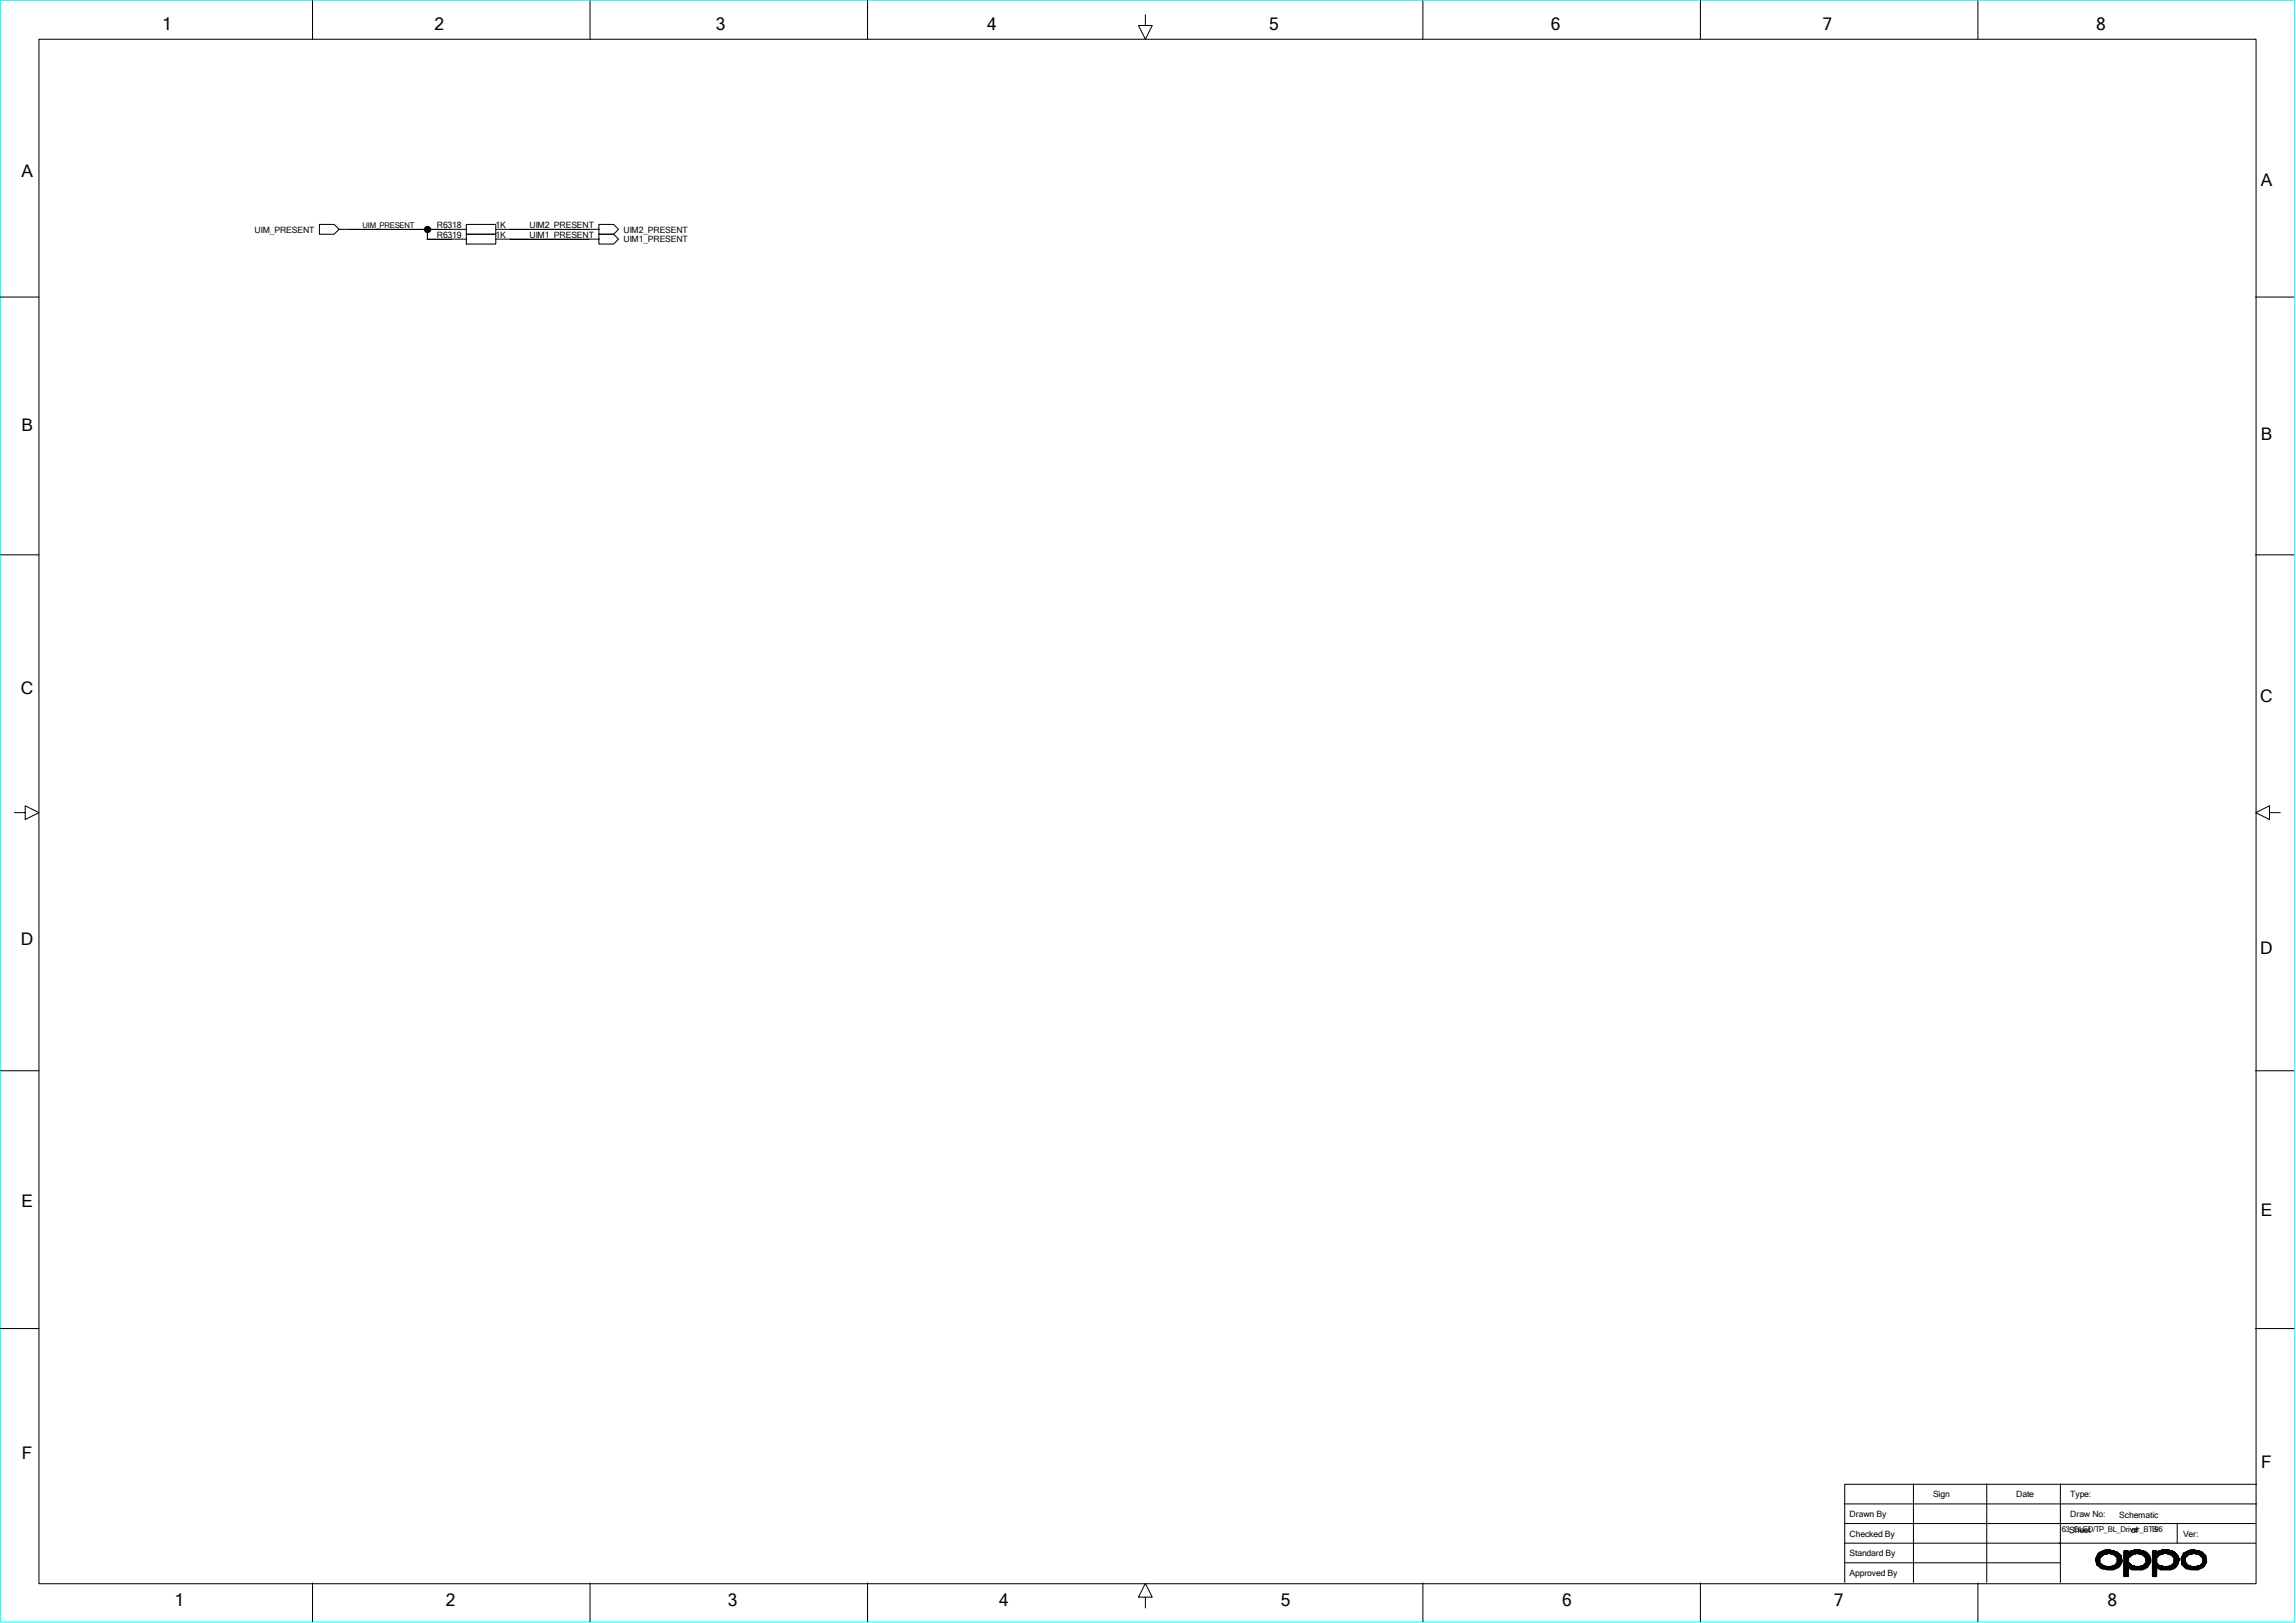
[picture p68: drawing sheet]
<svg xmlns="http://www.w3.org/2000/svg" width="297mm" height="210mm" viewBox="0 0 297 210" stroke-linecap="round" stroke-linejoin="round" font-family="sans-serif">
<defs><g id="words">
<g font-size="2.2">
<text x="21" y="3.9">1</text>
<text x="56.2" y="3.9">2</text>
<text x="92.6" y="3.9">3</text>
<text x="127.7" y="3.9">4</text>
<text x="164.2" y="3.9">5</text>
<text x="200.6" y="3.9">6</text>
<text x="235.8" y="3.9">7</text>
<text x="271.1" y="3.9">8</text>
<text x="2.8" y="22.9">A</text>
<text x="292.5" y="24.1">A</text>
<text x="2.8" y="55.8">B</text>
<text x="292.5" y="57">B</text>
<text x="2.7" y="89.7">C</text>
<text x="292.4" y="90.8">C</text>
<text x="2.7" y="122.3">D</text>
<text x="292.4" y="123.5">D</text>
<text x="2.8" y="156.2">E</text>
<text x="292.5" y="157.4">E</text>
<text x="2.8" y="188.8">F</text>
<text x="292.5" y="189.9">F</text>
<text x="22.6" y="207.9">1</text>
<text x="57.7" y="207.9">2</text>
<text x="94.1" y="207.9">3</text>
<text x="129.2" y="207.9">4</text>
<text x="165.7" y="207.9">5</text>
<text x="202.1" y="207.9">6</text>
<text x="237.2" y="207.9">7</text>
<text x="272.6" y="207.9">8</text>
</g>
<g font-size="1.1">
<text x="56.5" y="29.5">R6318</text>
<text x="64.1" y="29.5">1K</text>
<text x="68.5" y="29.5">UIM2_PRESENT</text>
<text x="32.9" y="30.1">UIM_PRESENT</text>
<text x="56.5" y="30.7">R6319</text>
<text x="64.1" y="30.7">1K</text>
<text x="68.5" y="30.7">UIM1_PRESENT</text>
<text x="80.6" y="30.1">UIM2_PRESENT</text>
<text x="80.6" y="31.4">UIM1_PRESENT</text>
<text x="239.3" y="196.3">Drawn By</text>
<text x="250.1" y="193.8">Sign</text>
<text x="260.8" y="193.8">Date</text>
<text x="267.8" y="196.3">Draw No:</text>
<text x="267.8" y="193.8">Type:</text>
<text x="274.2" y="196.4">Schematic</text>
<text x="239.3" y="198.8">Checked By</text>
<text x="239.3" y="201.4">Standard By</text>
<text x="239.3" y="203.9">Approved By</text>
<text x="267.7" y="198.3">Sheet</text>
<text x="275.7" y="198.3">of</text>
<text x="282.4" y="198.8">Ver:</text>
</g>
<g font-size="1">
<text x="46.9" y="29.5">UIM_PRESENT</text>
<text x="266.7" y="198.2">63_OLED/TP_BL_Driver_BTB96</text>
</g>
</g></defs>
<path d="M.1 0h296.7v209.9h-296.7z" fill="none" stroke="#0ff" stroke-width=".13"/>
<g fill="none" stroke="#000" stroke-width=".13">
<path d="M5 5.1h286.8v199.8h-286.8zM40.4 .1v5M76.3 .1v5M112.2 .1v5M148.2 1.9v1.4h.9l-.9 1.8-.9-1.8h.9M184.1 .1v5M220 .1v5M255.9 .1v5M0 38.4h5M41.3 29h1.9l.7 .7-.7 .6h-1.9zM43.8 29.7h16.6M55.2 30.9h5.2"/>
<path d="M55.3 29.7v1.3M60.3 30.3h3.8v1.3h-3.8zM60.3 29h3.8v1.3h-3.8zM64.1 29.7h13.4M64.1 30.9h13.4M77.5 29h1.9l.6 .7-.6 .6h-1.9zM77.5 30.3h1.9l.6 .6-.6 .7h-1.9zM291.8 38.4h5M0 71.8h5M291.8 71.8h5M1.9 105.2h1.4v-.9l1.7 .9-1.7 .8v-.8M293.6 105.2v-.9l-1.8 .9 1.8 .8v-.8h1.4"/>
<path d="M0 138.6h5M291.8 138.6h5M0 171.9h5M291.8 171.9h5M238.6 194.6h53.3M238.6 199.7h53.2M238.6 197.1h53.2M247.5 192v12.8M257 192v12.8M266.5 192v12.8M281.6 197.1v2.6M291.9 192.1h-53.3v12.7"/>
<path d="M40.4 204.9v4.9M76.3 204.9v4.9M112.2 204.9v4.9M148.2 206.7h.9l-.9-1.8-.9 1.8h.9v1.4M184.1 204.9v4.9M220 204.9v4.9M238.6 202.2h27.9M255.9 204.9v4.9M271.1 201.6h.6M271.1 201.7h.5M271.1 201.8h.5M271.1 202h.5"/>
<path d="M271.1 202.1h.5M271.2 202.2h.4M271.2 201.3h.8M271.2 202.4h.7M271.2 202.5h.8M271.2 201.5v1M271.2 201.4v.8M271.3 202.6h.8M271.4 201.2v1.4h.6v.4v-.6M271.4 201.2v1.3M271.4 201h2.5M271.5 201v1.6v-1.5v.1"/>
<path d="M271.5 202.2v.4h.7M271.5 201a2.22 2.22 0 0 1 2.9 .3l.1 .8a1.54 1.54 0 0 1-1.7 1l-.9-.1-.7-.5-.1-.8zM271.6 201.6l.5-.4 .7-.2 .7 .2 .4 .4v.6l-.4 .4-.7 .1-.7-.1-.5-.4zM271.6 200.9v1.8M271.6 200.8h2.2M271.7 200.8v.7M271.7 202.3v.6M271.9 202.5v.5h1.9M271.9 200.8v.7h-.7M272 200.7v.5M272 200.7h1.4M272.1 200.7v.5h-.8"/>
<path d="M272.1 202.6v.4M272.2 200.7v.4M272.2 202.6v.4M272.2 200.6h.8M272.4 200.7v.4M272.4 202.7v.4M272.5 203.1h1M272.5 200.5v.6M272.5 202.7v.4M272.6 200.5v.6h-1.3M272.6 202.7v.4M272.8 200.5v.5"/>
<path d="M272.8 202.7v.4M272.9 200.5v.5M272.9 202.7v.4M273 200.5v.6h1.2M273 202.7v.4M273.1 200.7v.4M273.1 202.7v.4M273.3 200.7v.4M273.3 202.6v.5M273.3 202.6h1M273.4 200.7v.4M273.4 202.6v.5"/>
<path d="M273.4 201.2h.9M273.5 202.6v.4v-.4M273.5 200.7v.5M273.6 201.3h.8M273.6 200.8v.5M273.6 202.4v.6h-1.5M273.7 201.5h.7M273.8 200.8v.7M273.8 202.3v.6M273.9 202.2h.5M273.9 201.6h.5M273.9 201.7h.5"/>
<path d="M273.9 201.8h.6M273.9 202h.6M273.9 202.1h.6M273.9 200.8v.8M273.9 202.2v.7M274 200.9v2h-2.4M274.2 201v1.7h-2.6M274.3 201.2v1.3h-.7M274.4 201.3v1.1h-.7M274.7 202.2h.7M274.7 201h3M274.7 201.2h1.2"/>
<path d="M274.7 201.6h.6M274.7 201.7h.6M274.7 201.8h.6M274.7 202h.6M274.7 202.1h.6M274.7 202.4h.8M274.7 202.5h1M274.7 202.6h1.1M274.7 203h.6M274.7 203.1h.6M274.7 200.8h2.9M274.7 200.7h.6"/>
<path d="M274.7 203.2h.6M274.7 203.4h.6M274.7 203.5h.6M274.7 203.6h.6M274.7 203.8h.6M274.7 203.9h.6M274.8 200.7h.5v.3v-.2l.9-.2h.6l.3 .1a1.21 1.21 0 0 1 1 .9 1.21 1.21 0 0 1-.4 1.3 2.25 2.25 0 0 1-1.4 .2 .83 .83 0 0 1-.9-.2h-.1v1.1h-.5zM274.8 200.7v3.3M274.9 200.7v3.3M275 200.7v3.3M275.2 200.7v3.3M275.3 200.7v3.3h-.6"/>
<path d="M275.3 201.6l.5-.4 .6-.2 .8 .2 .4 .4v.6l-.4 .4-.8 .1-.6-.1-.5-.4zM275.4 200.8v.8M275.4 202.2v.7M275.5 203h2.1M275.5 200.8v.7h-.8M275.5 202.3v.7M275.6 200.7h1.7M275.7 200.7v.6h-1M275.7 202.4v.6M275.8 200.7v.5M275.8 202.6v.5M275.9 200.7v.4"/>
<path d="M275.9 202.6v.5M276.1 200.5v.6M276.1 202.6v.5M276.1 200.6h.7M276.2 200.5v.6h-1.5M276.2 202.7v.4M276.3 200.5v.6M276.3 202.7v.4M276.4 200.5v.5M276.4 202.7v.4M276.6 200.5v.6M276.6 202.7v.4"/>
<path d="M276.6 201.1h1.2M276.7 200.5v.6M276.7 202.7v.4M276.8 200.5v.6M276.8 202.7v.4M276.9 200.7v.4M276.9 202.6v.5M277 201.2h1M277 202.6h.8M277.1 200.7v.4M277.1 202.6v.5M277.2 200.7v.5"/>
<path d="M277.2 202.6v.5h-1.4M277.3 201.3h.8M277.3 202.5h.7M277.3 200.7v.6M277.3 202.4v.6M277.4 201.5h.7M277.5 200.8v.7M277.5 202.3v.7M277.5 202.2h.7M277.5 201.6h.6M277.5 201.7h.7M277.5 201.8h.7"/>
<path d="M277.5 202.1h.7M277.6 200.8v.8M277.6 202.2v.7M277.7 200.9v2h-3M277.8 201v1.7h-3.1M278 201.2v1.4M278.1 201.3v1.1h-.7M278.2 201.8v.2h-.7M278.4 202.2h.6M278.4 201h3M278.4 201.2h1.1M278.4 201.6h.6"/>
<path d="M278.4 201.7h.6M278.4 201.8h.6M278.4 202h.6M278.4 202.1h.6M278.4 202.4h.7M278.4 202.5h.8M278.4 202.6h1.1M278.4 203h.6M278.4 203.1h.6M278.4 200.8h2.9M278.4 200.7h.6M278.4 203.2h.6"/>
<path d="M278.4 203.4h.6M278.4 203.5h.6M278.4 203.6h.6M278.4 203.8h.6M278.4 203.9h.6M278.5 200.7h.5v.3v-.2h.1a2.02 2.02 0 0 1 2.4 .3l.1 .2a.49 .49 0 0 1 .2 .8 1.18 1.18 0 0 1-1.6 1h-.2a.83 .83 0 0 1-.9-.2h-.1v1.1h-.5zM278.5 200.7v3.3M278.6 200.7v3.3M278.7 200.7v3.3M278.8 200.7v3.3M279 200.7v3.3h-.6M279.1 200.8v.7h-.7"/>
<path d="M279.1 202.3v.6M279.2 203h2.1M279.2 200.7v.6h-.8M279.2 202.4v.6M279.3 200.7h1.7M279.4 200.7v.5M279.4 202.6v.4M279.4 201.2l.7-.2 .8 .2 .4 .4v.6l-.4 .4-.8 .1-.7-.1-.4-.4v-.6zM279.5 200.7v.4M279.5 202.6v.5M279.6 200.5v.6M279.6 202.6v.5"/>
<path d="M279.7 200.5v.6h-1.3M279.7 202.6v.5M279.9 200.5v.6M279.9 202.7v.4M280 200.5v.5M280 202.7v.4M280.1 200.5v.5M280.1 202.7v.4M280.2 200.5v.5M280.2 202.7v.4M280.3 201.1h1.2M280.4 200.5v.6"/>
<path d="M280.4 202.7v.4M280.5 200.5v.6M280.5 202.7v.4M280.6 200.5v.6M280.6 202.6v.5M280.7 201.2h.9M280.8 200.7v.4M280.8 202.6v.5M280.8 202.6h.7M280.9 200.7v.5M280.9 202.6v.5h-1.5M281 201.3h.8"/>
<path d="M281 202.5h.6M281 200.7v.6M281 202.4v.6M281.1 201.5h.7M281.1 200.8v.7M281.1 202.3v.7M281.2 202.2h.6M281.2 201.6h.7M281.2 201.7h.7M281.2 201.8h.7M281.2 202h.7M281.2 202.1h.6"/>
<path d="M281.3 200.8v2.1M281.4 200.9v2h-3M281.5 201v1.7h-3.1M281.6 201.2v1.4M281.8 201.3v1.1h-.7M282.1 201.7h.6M282.2 201.8h.5M282.2 202h.5M282.2 202.2h.5M282.2 201.6h.5M282.2 202.4h.6M282.3 201.3v1.2h.7"/>
<path d="M282.3 202.1h.4M282.4 201.2h.8M282.4 202.6h.8M282.4 201v1.6M282.5 201h2.4M282.5 200.9v1.8M282.5 201a2.06 2.06 0 0 1 2.8 .3l.2 .8-.4 .6-.8 .4-1.5-.1-.5-.5-.1-.8zM282.6 202.9h2.4M282.7 200.9v2M282.7 200.8h2.1M282.8 200.8v.7h-.6M282.8 202.2v.8"/>
<path d="M282.9 200.8v.5h-.5M282.9 202.3v.7M283 200.7h1.3M283 201.2l.8-.2 .8 .2 .3 .4v.6l-.3 .4-.8 .1-.8-.1-.3-.4v-.6zM283 200.7v.5M283 202.4v.6M283.2 200.7v.4M283.2 202.6v.4M283.3 200.6h.6M283.3 200.7v.4M283.3 202.6v.5M283.4 200.7v.4"/>
<path d="M283.4 202.7v.4M283.5 200.5v.6h-1M283.5 202.7v.4M283.7 200.5v.6M283.7 202.7v.4M283.8 200.5v.5M283.8 202.7v.4M283.9 200.5v.6M283.9 202.7v.4M284 201.1h1.1M284.1 200.7v.4M284.1 202.7v.4"/>
<path d="M284.2 200.7v.4M284.2 202.7v.4M284.3 200.7v.4M284.3 202.6v.5M284.4 200.7v.4M284.4 202.6v.5h-1M284.5 201.2h.7M284.6 200.7v.5M284.6 202.6v.4h-1.9M284.6 201.3h.7M284.6 202.5h.6M284.7 200.8v.5"/>
<path d="M284.7 202.4v.6M284.8 201.5h.5M284.8 200.8v.7M284.8 202.3v.6M284.9 202.2h.4M284.9 201.6h.4M284.9 201.7h.4M284.9 201.8h.6M284.9 202h.6M284.9 202.1h.6M284.9 200.9v2M285.1 201v1.7h-2.6"/>
<path d="M285.2 201.2v1.4h-.9M285.3 201.3v1.1h-.5"/>
<circle cx="55.3" cy="29.7" r=".4"/>
</g>
<g fill="#000">
<path d="M55.3 29.7v1.2z" fill-rule="evenodd"/>
<circle cx="55.3" cy="29.7" r=".41"/>
</g>
<use href="#words"/>
</svg>
